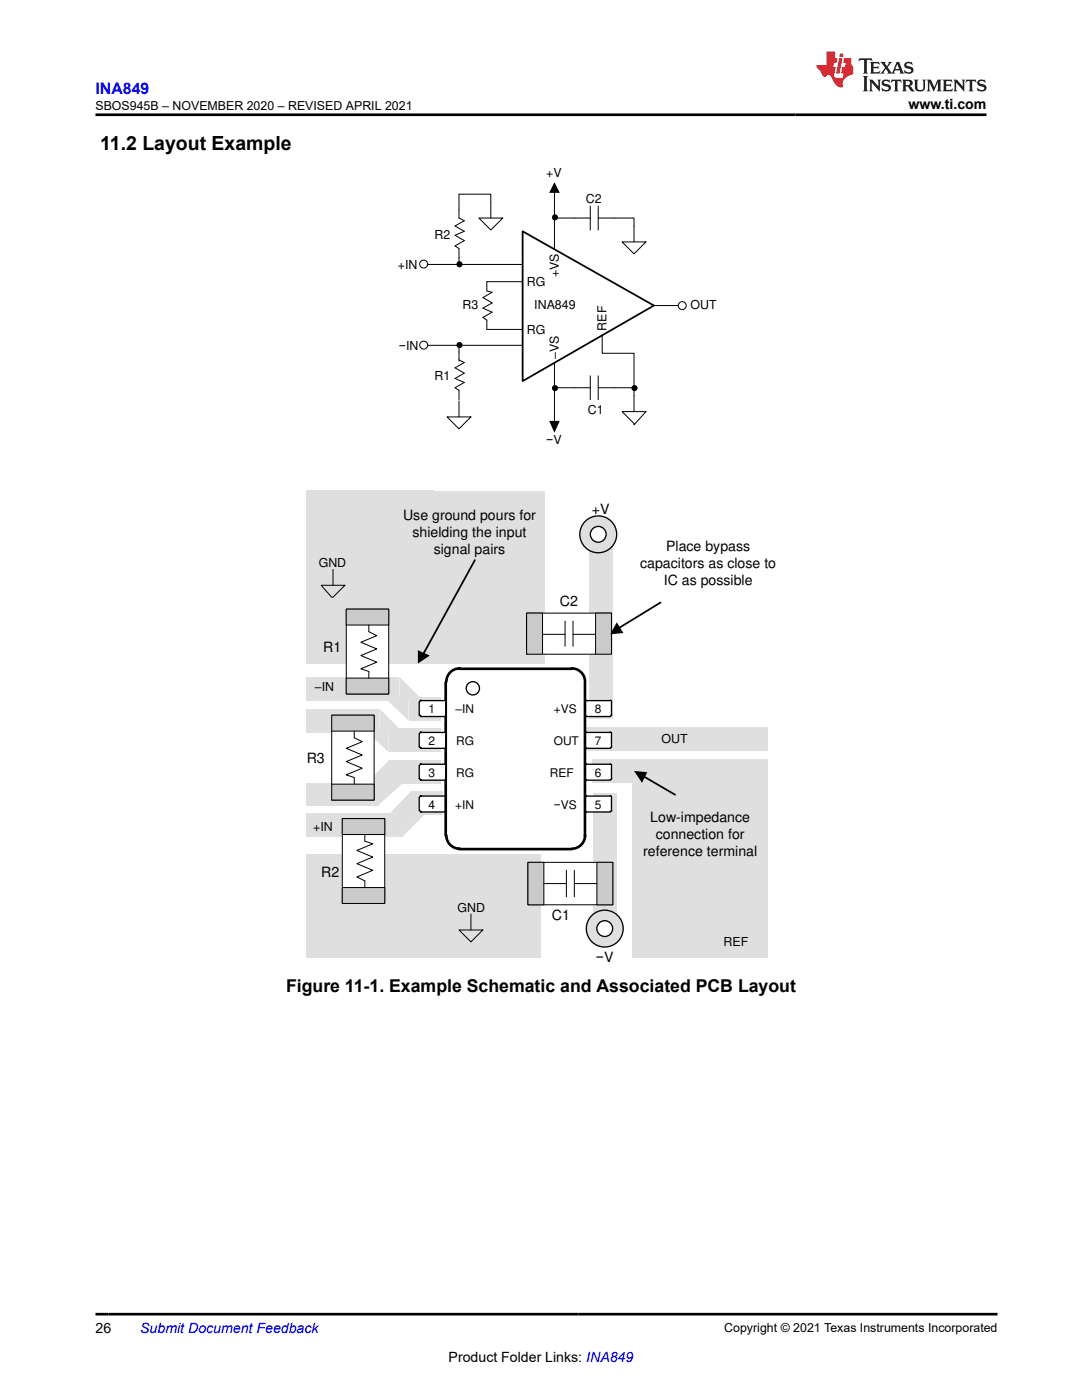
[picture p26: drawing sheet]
<svg xmlns="http://www.w3.org/2000/svg" width="216mm" height="279mm" viewBox="0 0 216 279" stroke-linecap="round" stroke-linejoin="round" font-family="sans-serif">
<defs><g id="words">
<text font-size="3.9" x="20" y="29.9">11.2 Layout Example</text>
<text font-size="3.5" x="57.1" y="198">Figure 11-1. Example Schematic and Associated PCB Layout</text>
<text font-size="3.2" fill="#00f" x="19" y="18.7">INA849</text>
<g font-size="2.8">
<text x="181.3" y="21.8">www.ti.com</text>
<text x="80.4" y="103.7">Use ground pours for</text>
<text x="82.3" y="107.1">shielding the input</text>
<text x="118.1" y="102.6">+V</text>
<text x="86.5" y="110.5">signal pairs</text>
<text x="127.7" y="113.4">capacitors as close to</text>
<text x="132.9" y="110">Place bypass</text>
<text x="132.4" y="116.8">IC as possible</text>
<text x="111.7" y="121">C2</text>
<text x="64.5" y="130">R1</text>
<text x="61.2" y="152.2">R3</text>
<text x="129.8" y="164">Low-impedance</text>
<text x="130.9" y="167.4">connection for</text>
<text x="128.3" y="170.8">reference terminal</text>
<text x="64.1" y="175">R2</text>
<text x="110.1" y="183.7">C1</text>
<text x="118.9" y="192">ÌV</text>
<text x="19" y="266.1">26</text>
<text x="89.5" y="271.7">Product Folder Links: INA849</text>
</g>
<text font-size="2.8" fill="#00f" x="28" y="266.1">Submit Document Feedback</text>
<g font-size="2.5">
<text x="19" y="21.9">SBOS945B – NOVEMBER 2020 – REVISED APRIL 2021</text>
<text x="109" y="35.4">+V</text>
<text x="116.9" y="40.6">C2</text>
<text x="86.7" y="47.7">R2</text>
<text x="79.4" y="53.6">+IN</text>
<text x="105.1" y="57.1">RG</text>
<text x="111.5" y="55.4" transform="rotate(-90 111.5 55.4)">+VS</text>
<text x="92.3" y="61.7">R3</text>
<text x="106.6" y="61.6">INA849</text>
<text x="121" y="66" transform="rotate(-90 121 66)">REF</text>
<text x="137.8" y="61.7">OUT</text>
<text x="79.6" y="69.9">ÌIN</text>
<text x="105.1" y="66.6">RG</text>
<text x="111.5" y="71.6" transform="rotate(-90 111.5 71.6)">±VS</text>
<text x="86.7" y="75.9">R1</text>
<text x="117.3" y="82.6">C1</text>
<text x="109" y="88.6">ÌV</text>
<text x="63.6" y="113.2">GND</text>
<text x="62.8" y="137.9">±IN</text>
<text x="132" y="148.3">OUT</text>
<text x="62.5" y="165.8">+IN</text>
<text x="91.3" y="182">GND</text>
<text x="144.4" y="188.7">REF</text>
<text x="144.5" y="265.8">Copyright © 2021 Texas Instruments Incorporated</text>
</g>
<g font-size="2.4">
<text x="85.5" y="142.4">1</text>
<text x="90.9" y="142.4">±IN</text>
<text x="110.5" y="142.4">+VS</text>
<text x="118.7" y="142.4">8</text>
<text x="85.5" y="148.7">2</text>
<text x="91" y="148.7">RG</text>
<text x="110.5" y="148.7">OUT</text>
<text x="118.7" y="148.7">7</text>
<text x="85.5" y="155.1">3</text>
<text x="91" y="155.1">RG</text>
<text x="109.7" y="155.1">REF</text>
<text x="118.7" y="155.1">6</text>
<text x="85.5" y="161.4">4</text>
<text x="90.8" y="161.4">+IN</text>
<text x="110.5" y="161.4">ÌVS</text>
<text x="118.7" y="161.4">5</text>
</g>
</g></defs>
<g fill="#dfdfdf">
<path d="M79.7 135.1l4.7 4.7h-4.7z"/>
<path d="M76.8 139.3h4.7v4.5z"/>
<path d="M80.2 162.3h4.8l-4.8 4.8z"/>
<path d="M82.1 157.8v5h-4.8z"/>
<path d="M75.7 141.4l4.8 4.8h-4.8z"/>
<path d="M72.8 145.6h4.8v4.5z"/>
<path d="M117.5 108.6h4.8v34.9h-4.8z" fill-rule="evenodd"/>
<path d="M118.3 158.3h4.8v25.4h-4.8z" fill-rule="evenodd"/>
<path d="M61.2 170.5h46.8v20.7h-46.8z" fill-rule="evenodd"/>
<path d="M118.3 151.5h34.9v4.7h-34.9z" fill-rule="evenodd"/>
<path d="M117 145.1h36.2v4.8h-36.2z" fill-rule="evenodd"/>
<path d="M84.7 98h24.1v34.4h-24.1z" fill-rule="evenodd"/>
<path d="M61.2 135.1h18.5v4.7h-18.5z" fill-rule="evenodd"/>
<path d="M81.5 139h6.4v4.8h-6.4z" fill-rule="evenodd"/>
<path d="M82.1 157.8h6.3v4.8h-6.3z" fill-rule="evenodd"/>
<path d="M61.2 162.3h19.3v4.8h-19.3z" fill-rule="evenodd"/>
<path d="M61.2 141.4h14.5v4.8h-14.5z" fill-rule="evenodd"/>
<path d="M77.6 145.4h10.3v4.7h-10.3z" fill-rule="evenodd"/>
</g>
<path d="M110.6 38.2v46.1M92.4 52.8h11.9M104.3 56.2h-7.2v1.9l1.1 .2-1.9 1.1 1.9 1-1.9 1.1 1.9 .8-1.9 1.1 .8 .5v1.8h7.2M110.6 43.5h4M85.2 68.9h19.1" fill="none" stroke="#000" stroke-width=".2"/>
<g fill="#000">
<path d="M110.6 36.4l1.1 2.1h-2.1zM109.6 84h2.1l-1.1 2.4z"/>
<circle cx="110.7" cy="43.4" r=".61"/>
</g>
<circle cx="84.5" cy="52.7" r=".79" fill="#fff"/>
<circle cx="84.5" cy="52.7" r=".79" fill="none" stroke="#000" stroke-width=".2"/>
<circle cx="84.5" cy="68.9" r=".79" fill="#fff"/>
<g fill="none" stroke="#000" stroke-width=".2">
<path d="M130.2 61h5.8"/>
<circle cx="84.5" cy="68.9" r=".79"/>
</g>
<circle cx="136.1" cy="61" r=".79" fill="#fff"/>
<g fill="none" stroke="#000" stroke-width=".2">
<path d="M85.2 52.8h7.2M95.6 43.5h4.7l-2.4 2.4zM97.9 43.5v-4.7h-6.3v4.7l1 .5-1.8 1.1 1.8 1.1-1.8 .8 1.8 1-1.8 1.1 .8 .5v3.2M114.6 43.5h3.2M117.8 41.1v4.8M119.4 43.5h7.1v4.8M119.4 41.1v4.8M124.1 48.3h4.8l-2.4 2.4zM91.6 68.9v3.2M91.6 71.8l1 .6-1.8 1 1.8 1.1-1.8 1 1.8 .8-1.8 1.1 .8 .5v1.9M110.6 77.4h7.2M117.8 75v4.8"/>
<path d="M119.4 77.4h7.1v4.7M119.4 75v4.8M120.2 66.8v3.7h6.3v6.9M89.2 83.2h4.8l-2.4 2.4zM91.6 80v3.2M124.1 82.1h4.8l-2.4 2.7v-.3z"/>
<circle cx="136.1" cy="61" r=".79"/>
</g>
<g fill="#000">
<circle cx="91.7" cy="52.7" r=".61"/>
<circle cx="91.7" cy="68.9" r=".61"/>
<circle cx="110.7" cy="77.5" r=".61"/>
<circle cx="126.6" cy="77.5" r=".61"/>
</g>
<path d="M104.3 46.2l26.2 14.8-26.2 15.1z" fill="#fff"/>
<path d="M104.3 46.2l26.2 14.8-26.2 15.1z" fill="none" stroke="#000" stroke-width=".35"/>
<path d="M116.9 139.8h5l.1 .2v2.8l-.3 .2h-4.7l-.3-.3v-2.6z" fill-rule="evenodd" fill="#fff"/>
<path d="M116.9 139.8h5l.1 .2v2.8l-.3 .2h-4.7l-.3-.3v-2.6z" fill="none" stroke="#000" stroke-width=".26"/>
<path d="M116.9 146.1h5l.1 .3v2.7l-.3 .2h-4.7l-.3-.2v-2.7z" fill-rule="evenodd" fill="#fff"/>
<path d="M116.9 146.1h5l.1 .3v2.7l-.3 .2h-4.7l-.3-.2v-2.7z" fill="none" stroke="#000" stroke-width=".26"/>
<path d="M116.9 152.5h5l.1 .2v2.8l-.3 .2h-4.7l-.3-.3v-2.6z" fill-rule="evenodd" fill="#fff"/>
<path d="M116.9 152.5h5l.1 .2v2.8l-.3 .2h-4.7l-.3-.3v-2.6z" fill="none" stroke="#000" stroke-width=".26"/>
<path d="M83.9 158.8h5l.2 .3h-.2l.1 2.7-.3 .2h-4.8h.1l-.2-.3-.2 .1v-2.7z" fill-rule="evenodd" fill="#fff"/>
<path d="M83.9 158.8h5l.2 .3h-.2l.1 2.7-.3 .2h-4.8h.1l-.2-.3-.2 .1v-2.7z" fill="none" stroke="#000" stroke-width=".26"/>
<path d="M116.9 158.8h5l.1 .3v2.7l-.3 .2h-4.7l-.3-.2v-2.7z" fill-rule="evenodd" fill="#fff"/>
<g fill="none" stroke="#000" stroke-width=".26">
<path d="M116.9 158.8h5l.1 .3v2.7l-.3 .2h-4.7l-.3-.2v-2.7z"/>
<circle cx="94.4" cy="137.4" r="1.32"/>
</g>
<path d="M89.1 166.7a2.64 2.64 0 0 0 2.6 2.7l-.1 .1h22.5a2.8 2.8 0 0 0 2.6-2.8v-30.6a2.5 2.5 0 0 0-2.6-2.6h-22.5l.1-.1a2.64 2.64 0 0 0-2.6 2.6l-.2 .1v30.7" fill="none" stroke="#000" stroke-width=".53"/>
<g fill="#dfdfdf">
<path d="M75.4 156.2h5.1l-5.1 4.5z"/>
<path d="M77.8 151.5v5.3h-5z"/>
<path d="M77.6 151.7h10.3v4.8h-10.3z" fill-rule="evenodd"/>
<path d="M61.2 156.2h14.5v4.5h-14.5z" fill-rule="evenodd"/>
</g>
<path d="M83.9 139.8h5l.2 .2-.2 .1 .1 2.7-.3 .2h-4.8l.1-.1-.2-.2h-.2v-2.6z" fill-rule="evenodd" fill="#fff"/>
<path d="M83.9 139.8h5l.2 .2-.2 .1 .1 2.7-.3 .2h-4.8l.1-.1-.2-.2h-.2v-2.6z" fill="none" stroke="#000" stroke-width=".26"/>
<path d="M83.9 146.1h5l.2 .3h-.2l.1 2.7-.3 .2h-4.8h.1l-.2-.3-.2 .1v-2.7z" fill-rule="evenodd" fill="#fff"/>
<path d="M83.9 146.1h5l.2 .3h-.2l.1 2.7-.3 .2h-4.8h.1l-.2-.3-.2 .1v-2.7z" fill="none" stroke="#000" stroke-width=".26"/>
<path d="M83.9 152.5h5l.2 .2-.2 .1 .1 2.7-.3 .2h-4.8l.1-.1-.2-.2h-.2v-2.6z" fill-rule="evenodd" fill="#fff"/>
<path d="M83.9 152.5h5l.2 .2-.2 .1 .1 2.7-.3 .2h-4.8l.1-.1-.2-.2h-.2v-2.6z" fill="none" stroke="#000" stroke-width=".26"/>
<path d="M66.2 142.7h8.5v17h-8.5z" fill-rule="evenodd" fill="#fff"/>
<path d="M66.2 142.7h8.5v17h-8.5z" fill="none" stroke="#000" stroke-width=".2"/>
<path d="M66.2 156.5h8.5v3.2h-8.5z" fill-rule="evenodd" fill="#cacaca"/>
<path d="M66.2 156.5h8.5v3.2h-8.5z" fill="none" stroke="#000" stroke-width=".2"/>
<path d="M66.2 142.7h8.5v3.2h-8.5z" fill-rule="evenodd" fill="#cacaca"/>
<path d="M66.2 142.7h8.5v3.2h-8.5zM70.7 145.9v1.3l1.6 .8-3.2 1.3 3.2 1.4-3.2 1.3 3.2 1.3-3.2 1.3 1.6 .6v1.3" fill="none" stroke="#000" stroke-width=".2"/>
<path d="M68.3 163.4h8.5v16.9h-8.5z" fill-rule="evenodd" fill="#fff"/>
<path d="M68.3 163.4h8.5v16.9h-8.5z" fill="none" stroke="#000" stroke-width=".2"/>
<path d="M68.3 177.1h8.5v3.2h-8.5z" fill-rule="evenodd" fill="#cacaca"/>
<path d="M68.3 177.1h8.5v3.2h-8.5z" fill="none" stroke="#000" stroke-width=".2"/>
<path d="M68.3 163.4h8.5v3.1h-8.5z" fill-rule="evenodd" fill="#cacaca"/>
<path d="M68.3 163.4h8.5v3.1h-8.5zM72.8 166.5v1.4l1.6 .5-3.2 1.3 3.2 1.3-3.2 1.4 3.2 1.3-3.2 1.3 1.6 .8v1.3M91.6 185.6h4.7l-2.3 2.4zM94 182.4v3.2" fill="none" stroke="#000" stroke-width=".2"/>
<path d="M61.2 97.8h25.4v34.6h-25.4z" fill-rule="evenodd" fill="#dfdfdf"/>
<path d="M69.1 121.6h8.5v16.9h-8.5z" fill-rule="evenodd" fill="#fff"/>
<path d="M69.1 121.6h8.5v16.9h-8.5z" fill="none" stroke="#000" stroke-width=".2"/>
<path d="M69.1 135.3h8.5v3.2h-8.5z" fill-rule="evenodd" fill="#cacaca"/>
<path d="M69.1 135.3h8.5v3.2h-8.5z" fill="none" stroke="#000" stroke-width=".2"/>
<path d="M69.1 121.6h8.5v3.1h-8.5z" fill-rule="evenodd" fill="#cacaca"/>
<path d="M64.1 116.8h4.7l-2.3 2.4h-.3zM66.5 113.6v3.2M69.1 121.6h8.5v3.1h-8.5zM73.6 124.7v1.4l1.6 .8-3.2 1.3 3.2 1.3-3.2 1.3 3.2 1.4-3.2 1.3 1.6 .5v1.3" fill="none" stroke="#000" stroke-width=".2"/>
<path d="M105.1 122.4h16.9v8.2h-16.9z" fill-rule="evenodd" fill="#fff"/>
<path d="M105.1 122.4h16.9v8.2h-16.9z" fill="none" stroke="#000" stroke-width=".2"/>
<path d="M105.1 122.4h3.2v8.2h-3.2z" fill-rule="evenodd" fill="#cacaca"/>
<path d="M105.1 122.4h3.2v8.2h-3.2z" fill="none" stroke="#000" stroke-width=".2"/>
<path d="M118.8 122.4h3.2v8.2h-3.2z" fill-rule="evenodd" fill="#cacaca"/>
<path d="M108.3 126.6h4.5M112.8 123.9v5.1M114.3 126.6h4.5M114.3 123.9v5.1M118.8 122.4h3.2v8.2h-3.2z" fill="none" stroke="#000" stroke-width=".2"/>
<circle cx="119.4" cy="106.6" r="3.7" fill="#dfdfdf"/>
<circle cx="119.4" cy="106.6" r="3.7" fill="none" stroke="#000" stroke-width=".26"/>
<circle cx="119.4" cy="106.6" r="1.58" fill="#fff"/>
<circle cx="119.4" cy="106.6" r="1.58" fill="none" stroke="#000" stroke-width=".26"/>
<circle cx="120.7" cy="185.3" r="3.7" fill="#dfdfdf"/>
<circle cx="120.7" cy="185.3" r="3.7" fill="none" stroke="#000" stroke-width=".26"/>
<circle cx="120.7" cy="185.3" r="1.58" fill="#fff"/>
<circle cx="120.7" cy="185.3" r="1.58" fill="none" stroke="#000" stroke-width=".26"/>
<path d="M105.3 172.1h17v8.5h-17z" fill-rule="evenodd" fill="#fff"/>
<path d="M105.3 172.1h17v8.5h-17z" fill="none" stroke="#000" stroke-width=".2"/>
<path d="M105.3 172.1h3.2v8.5h-3.2z" fill-rule="evenodd" fill="#cacaca"/>
<path d="M105.3 172.1h3.2v8.5h-3.2z" fill="none" stroke="#000" stroke-width=".2"/>
<path d="M119.1 172.1h3.2v8.5h-3.2z" fill-rule="evenodd" fill="#cacaca"/>
<path d="M108.5 176.3h4.5M113 173.7v5.3M114.6 176.3h4.5M114.6 173.7v5.3M119.1 172.1h3.2v8.5h-3.2z" fill="none" stroke="#000" stroke-width=".2"/>
<path d="M126.2 155.7h27v35.5h-27z" fill-rule="evenodd" fill="#dfdfdf"/>
<path d="M94.8 111.8l-10.4 18.8M131.8 120.2l-8.2 5.1M128.4 154.9l6.3 3.7" fill="none" stroke="#000" stroke-width=".35"/>
<path d="M83.4 129.8l2.4 1-2.4 1.6zM123.1 124.2l1.3 2.1-2.7 .3zM126.5 153.8l2.7 .3-1.1 2.1z" fill="#000"/>
<path d="M171.5 11.6l-.2 .6 .5-.2h.6v.1v2.2l-.2 .4h1l-.2-.4v-2.2v-.1h.5l.6 .2-.2-.6zM173.6 12.4l.2 .3v1.6l-.2 .4h1.9l.1-.6a1.08 1.08 0 0 1-1.3 .2v-.7h.6l.4 .2v-.7l-.4 .2h-.6v-.5l.2-.2a1 1 0 0 1 1 .3l-.1-.5zM175.7 12.4l.9 1.1-1 1.2h.9l-.2-.2 .5-.8 .4 .8-.2 .2h1.6l-.2-.2 .2-.5h.9l.1 .5-.1 .2h.9l-.2-.4-.8-1.9h-.5l-.9 2.1-.9-1.1 .9-1h-.8l.2 .2-.4 .6-.4-.6 .2-.2zM179 12.8l.4 1h-.7zM180.7 12.5a.65 .65 0 0 0-.2 .7 .65 .65 0 0 0 .6 .5l.6 .1 .1 .3a.79 .79 0 0 1-.7 .4 .79 .79 0 0 1-.7-.5l.1 .7 .2-.1a.93 .93 0 0 0 1.1 0 .93 .93 0 0 0 .4-.9 1.46 1.46 0 0 0-1.2-.6l-.1-.3a1.09 1.09 0 0 1 1.2 .2l-.2-.6-.1 .1-.5-.2zM172.2 15.2l.2 .4v2.2l-.2 .4h1l-.2-.4v-2.2l.2-.4zM173.4 15.9l.2 .4v1.5l-.2 .4h.8l-.3-.4 .1-1.3 1.6 1.8v-2l.2-.4h-.7l.1 .2 .1 1.1-1.2-1.3zM176.2 16a.65 .65 0 0 0-.2 .8 .65 .65 0 0 0 .6 .4l.6 .2 .1 .2a.79 .79 0 0 1-.7 .4 .79 .79 0 0 1-.7-.5l.1 .7 .2-.1a.93 .93 0 0 0 1.1 .1 .93 .93 0 0 0 .4-1 1.46 1.46 0 0 0-1.2-.5l-.1-.4a1.09 1.09 0 0 1 1.2 .2l-.1-.6-.2 .1-.5-.1zM177.9 15.9l-.1 .6a.63 .63 0 0 1 .8-.3v1.6l-.3 .4h1l-.2-.4v-1.6a.66 .66 0 0 1 .8 .3l-.1-.6zM180 15.9l.2 .4v1.5l-.2 .4h1l-.2-.2-.1-.7h.5l.1 .2a.79 .79 0 0 0 1.2 .6l-1-.9a.61 .61 0 0 0 .6-.6 .61 .61 0 0 0-.5-.7zM180.8 16.2h.1a.47 .47 0 0 1 .5 .1 .47 .47 0 0 1 .1 .5l-.1 .1-.7 .1zM182.3 15.9l.2 .2a2.27 2.27 0 0 0 .4 2 1.04 1.04 0 0 0 1.7-.7v-1.3l.2-.2h-.8l.2 .4v1.1a.6 .6 0 0 1-.6 .6 .6 .6 0 0 1-.6-.6v-1.1l.3-.4zM184.9 15.9l.2 .4v1.5l-.2 .4h.8l-.3-.4v-1.4l.9 1.9 .9-1.9v1.4l-.3 .4h1l-.2-.4v-1.5l.2-.4h-.8l-.7 1.5-.6-1.5zM188.1 15.9l.2 .4v1.5l-.2 .4h1.9l.1-.6a1.09 1.09 0 0 1-1.3 .2v-.7h.6l.4 .2v-.6l-.4 .2h-.6v-.6l.2-.1a1.01 1.01 0 0 1 1 .3l-.1-.6zM190.2 15.9l.3 .4v1.5l-.3 .4h.8l-.2-.4v-1.3l1.6 1.8v-2l.2-.4h-.7l.2 .2v1.1l-1.2-1.3zM192.8 15.9l-.1 .6a.63 .63 0 0 1 .8-.3v1.6l-.3 .4h1l-.2-.4v-1.6a.66 .66 0 0 1 .8 .3l-.1-.6zM195.2 16a.65 .65 0 0 0-.2 .8 .65 .65 0 0 0 .6 .4l.6 .2 .2 .2a.79 .79 0 0 1-.7 .4 .79 .79 0 0 1-.7-.5l.1 .7 .2-.1a.93 .93 0 0 0 1 .1 .93 .93 0 0 0 .5-1 1.46 1.46 0 0 0-1.3-.5v-.4a1.09 1.09 0 0 1 1.2 .2l-.2-.6-.2 .1-.5-.1z" fill="#231f20"/>
<path d="M164.9 10.3v2.7h-2l.1 .4 .8 1a.95 .95 0 0 0 1 .9 .59 .59 0 0 1 .5-.4 .59 .59 0 0 1 .5 .3l.4 .8a1.59 1.59 0 0 0 2.1 1.4 1.61 1.61 0 0 1 1-2.3l1-.3-.1-1.5a1.59 1.59 0 0 1-.3-1.7h-1.5l-.2 .9h.6l-.2 .9h-.5l-.2 .9v.3l.4 .1-.1 .9h-.7a.73 .73 0 0 1-1-.7l.3-1.5h-.5l.1-.9h.5l.2-.9h-.5v-1.3zM167.4 11.6l-.6 3.1h.7l.6-3.1zM167.6 10.7l-.1 .6h.7l.1-.6z" fill="#ed1c24"/>
<path d="M19 22.9h177.8M19 262.3h180" fill="none" stroke="#000" stroke-width=".53"/>
<use href="#words"/>
</svg>
